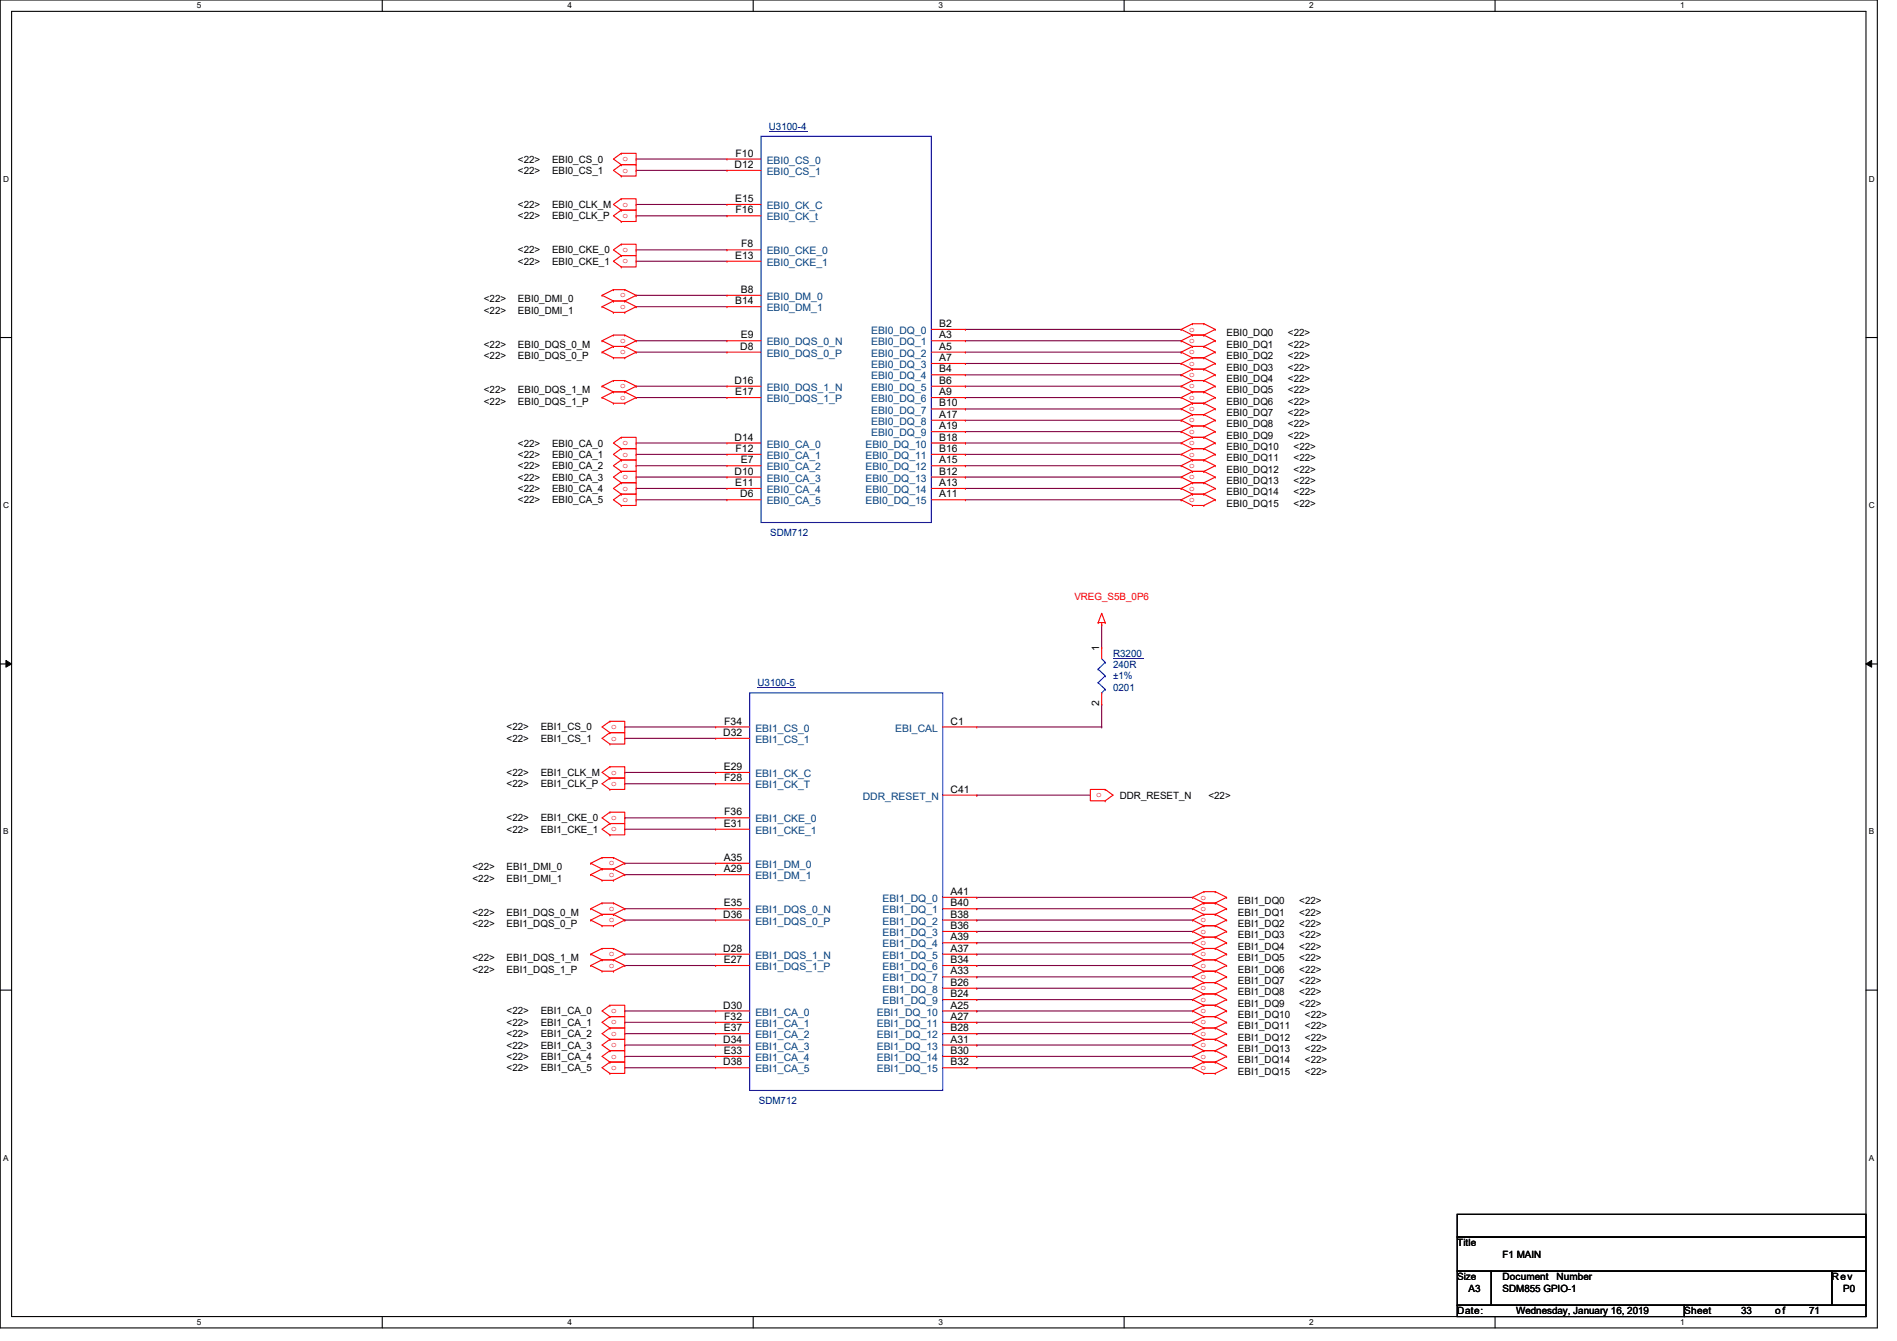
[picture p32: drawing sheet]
<svg xmlns="http://www.w3.org/2000/svg" width="297mm" height="210mm" viewBox="0 0 297 210" stroke-linecap="round" stroke-linejoin="round" font-family="sans-serif">
<defs><g id="words">
<g font-size="1.6" fill="#000080">
<text x="120.4" y="20.3">U3100-4</text>
<text x="120.6" y="83.9">SDM712</text>
<text x="118.6" y="107.4">U3100-5</text>
<text x="174.3" y="102.8">R3200</text>
<text x="174.3" y="104.6">240R</text>
<text x="174.3" y="106.3">±1%</text>
<text x="174.3" y="108.1">0201</text>
<text x="118.8" y="172.8">SDM712</text>
</g>
<g font-size="1.6">
<text x="81.1" y="25.4">&lt;22&gt;</text>
<text x="81.1" y="27.2">&lt;22&gt;</text>
<text x="86.4" y="25.4">EBI0_CS_0</text>
<text x="86.4" y="27.2">EBI0_CS_1</text>
<text x="115" y="26.3">D12</text>
<text x="115.2" y="24.5">F10</text>
<text x="81.1" y="32.6">&lt;22&gt;</text>
<text x="81.1" y="34.3">&lt;22&gt;</text>
<text x="86.4" y="32.6">EBI0_CLK_M</text>
<text x="86.4" y="34.3">EBI0_CLK_P</text>
<text x="115.1" y="31.6">E15</text>
<text x="115.2" y="33.4">F16</text>
<text x="81.1" y="39.7">&lt;22&gt;</text>
<text x="81.1" y="41.4">&lt;22&gt;</text>
<text x="86.4" y="39.7">EBI0_CKE_0</text>
<text x="86.4" y="41.4">EBI0_CKE_1</text>
<text x="115.1" y="40.5">E13</text>
<text x="116.1" y="38.7">F8</text>
<text x="75.8" y="47.3">&lt;22&gt;</text>
<text x="81.1" y="47.3">EBI0_DMI_0</text>
<text x="115.1" y="47.6">B14</text>
<text x="116" y="45.8">B8</text>
<text x="75.8" y="49.1">&lt;22&gt;</text>
<text x="81.1" y="49.1">EBI0_DMI_1</text>
<text x="116" y="53">E9</text>
<text x="147.1" y="51.2">B2</text>
<text x="147.1" y="53">A3</text>
<text x="192.1" y="52.7">EBI0_DQ0</text>
<text x="201.7" y="52.7">&lt;22&gt;</text>
<text x="75.8" y="54.4">&lt;22&gt;</text>
<text x="75.8" y="56.2">&lt;22&gt;</text>
<text x="81.1" y="54.4">EBI0_DQS_0_M</text>
<text x="81.1" y="56.2">EBI0_DQS_0_P</text>
<text x="115.9" y="54.7">D8</text>
<text x="147.1" y="54.7">A5</text>
<text x="147.1" y="56.5">A7</text>
<text x="147.1" y="58.3">B4</text>
<text x="192.1" y="54.4">EBI0_DQ1</text>
<text x="192.1" y="56.2">EBI0_DQ2</text>
<text x="192.1" y="58">EBI0_DQ3</text>
<text x="192.1" y="59.8">EBI0_DQ4</text>
<text x="201.7" y="54.4">&lt;22&gt;</text>
<text x="201.7" y="56.2">&lt;22&gt;</text>
<text x="201.7" y="58">&lt;22&gt;</text>
<text x="201.7" y="59.8">&lt;22&gt;</text>
<text x="75.8" y="61.6">&lt;22&gt;</text>
<text x="75.8" y="63.3">&lt;22&gt;</text>
<text x="81.1" y="61.6">EBI0_DQS_1_M</text>
<text x="81.1" y="63.3">EBI0_DQS_1_P</text>
<text x="115" y="60.1">D16</text>
<text x="115.1" y="61.8">E17</text>
<text x="147.1" y="60.1">B6</text>
<text x="147.1" y="61.8">A9</text>
<text x="147.1" y="63.6">B10</text>
<text x="147.1" y="65.4">A17</text>
<text x="192.1" y="61.6">EBI0_DQ5</text>
<text x="192.1" y="63.3">EBI0_DQ6</text>
<text x="192.1" y="65.1">EBI0_DQ7</text>
<text x="201.7" y="61.6">&lt;22&gt;</text>
<text x="201.7" y="63.3">&lt;22&gt;</text>
<text x="201.7" y="65.1">&lt;22&gt;</text>
<text x="81.1" y="69.9">&lt;22&gt;</text>
<text x="81.1" y="71.7">&lt;22&gt;</text>
<text x="86.4" y="69.9">EBI0_CA_0</text>
<text x="86.4" y="71.7">EBI0_CA_1</text>
<text x="115" y="69">D14</text>
<text x="115.2" y="70.7">F12</text>
<text x="147.1" y="67.2">A19</text>
<text x="147.1" y="69">B18</text>
<text x="147.1" y="70.7">B16</text>
<text x="192.1" y="66.9">EBI0_DQ8</text>
<text x="192.1" y="68.7">EBI0_DQ9</text>
<text x="192.1" y="70.4">EBI0_DQ10</text>
<text x="201.7" y="66.9">&lt;22&gt;</text>
<text x="201.7" y="68.7">&lt;22&gt;</text>
<text x="202.6" y="70.4">&lt;22&gt;</text>
<text x="81.1" y="73.4">&lt;22&gt;</text>
<text x="81.1" y="75.2">&lt;22&gt;</text>
<text x="81.1" y="77">&lt;22&gt;</text>
<text x="86.4" y="73.4">EBI0_CA_2</text>
<text x="86.4" y="75.2">EBI0_CA_3</text>
<text x="86.4" y="77">EBI0_CA_4</text>
<text x="115" y="74.3">D10</text>
<text x="115.1" y="76.1">E11</text>
<text x="115.9" y="77.9">D6</text>
<text x="116" y="72.5">E7</text>
<text x="147.1" y="72.5">A15</text>
<text x="147.1" y="74.3">B12</text>
<text x="147.1" y="76.1">A13</text>
<text x="147.1" y="77.9">A11</text>
<text x="192.1" y="72.2">EBI0_DQ11</text>
<text x="192.1" y="74">EBI0_DQ12</text>
<text x="192.1" y="75.8">EBI0_DQ13</text>
<text x="192.1" y="77.6">EBI0_DQ14</text>
<text x="202.6" y="72.2">&lt;22&gt;</text>
<text x="202.6" y="74">&lt;22&gt;</text>
<text x="202.6" y="75.8">&lt;22&gt;</text>
<text x="202.6" y="77.6">&lt;22&gt;</text>
<text x="81.1" y="78.8">&lt;22&gt;</text>
<text x="86.4" y="78.8">EBI0_CA_5</text>
<text x="192.1" y="79.3">EBI0_DQ15</text>
<text x="202.6" y="79.3">&lt;22&gt;</text>
<text x="172.1" y="101.9" transform="rotate(-90 172.1 101.9)">1</text>
<text x="113.4" y="113.4">F34</text>
<text x="148.8" y="113.4">C1</text>
<text x="172.1" y="110.6" transform="rotate(-90 172.1 110.6)">2</text>
<text x="79.3" y="114.3">&lt;22&gt;</text>
<text x="79.3" y="116.1">&lt;22&gt;</text>
<text x="84.7" y="114.3">EBI1_CS_0</text>
<text x="84.7" y="116.1">EBI1_CS_1</text>
<text x="113.2" y="115.2">D32</text>
<text x="79.3" y="121.5">&lt;22&gt;</text>
<text x="79.3" y="123.2">&lt;22&gt;</text>
<text x="84.7" y="121.5">EBI1_CLK_M</text>
<text x="84.7" y="123.2">EBI1_CLK_P</text>
<text x="113.3" y="120.5">E29</text>
<text x="113.4" y="122.3">F28</text>
<text x="148.8" y="124.1">C41</text>
<text x="175.3" y="125">DDR_RESET_N</text>
<text x="189.2" y="125">&lt;22&gt;</text>
<text x="79.3" y="128.6">&lt;22&gt;</text>
<text x="79.3" y="130.3">&lt;22&gt;</text>
<text x="84.7" y="128.6">EBI1_CKE_0</text>
<text x="84.7" y="130.3">EBI1_CKE_1</text>
<text x="113.3" y="129.4">E31</text>
<text x="113.4" y="127.6">F36</text>
<text x="74" y="136.2">&lt;22&gt;</text>
<text x="79.3" y="136.2">EBI1_DMI_0</text>
<text x="113.3" y="134.7">A35</text>
<text x="113.3" y="136.5">A29</text>
<text x="74" y="138">&lt;22&gt;</text>
<text x="74" y="143.3">&lt;22&gt;</text>
<text x="79.3" y="138">EBI1_DMI_1</text>
<text x="79.3" y="143.3">EBI1_DQS_0_M</text>
<text x="113.2" y="143.6">D36</text>
<text x="113.3" y="141.9">E35</text>
<text x="148.8" y="140.1">A41</text>
<text x="148.8" y="141.9">B40</text>
<text x="148.8" y="143.6">B38</text>
<text x="193.8" y="141.6">EBI1_DQ0</text>
<text x="193.8" y="143.3">EBI1_DQ1</text>
<text x="203.5" y="141.6">&lt;22&gt;</text>
<text x="203.5" y="143.3">&lt;22&gt;</text>
<text x="74" y="145.1">&lt;22&gt;</text>
<text x="79.3" y="145.1">EBI1_DQS_0_P</text>
<text x="113.2" y="149">D28</text>
<text x="148.8" y="145.4">B36</text>
<text x="148.8" y="147.2">A39</text>
<text x="148.8" y="149">A37</text>
<text x="193.8" y="145.1">EBI1_DQ2</text>
<text x="193.8" y="146.9">EBI1_DQ3</text>
<text x="193.8" y="148.7">EBI1_DQ4</text>
<text x="203.5" y="145.1">&lt;22&gt;</text>
<text x="203.5" y="146.9">&lt;22&gt;</text>
<text x="203.5" y="148.7">&lt;22&gt;</text>
<text x="74" y="150.5">&lt;22&gt;</text>
<text x="74" y="152.2">&lt;22&gt;</text>
<text x="79.3" y="150.5">EBI1_DQS_1_M</text>
<text x="79.3" y="152.2">EBI1_DQS_1_P</text>
<text x="113.3" y="150.7">E27</text>
<text x="148.8" y="150.7">B34</text>
<text x="148.8" y="152.5">A33</text>
<text x="148.8" y="154.3">B26</text>
<text x="193.8" y="155.8">EBI1_DQ8</text>
<text x="193.8" y="150.5">EBI1_DQ5</text>
<text x="193.8" y="152.2">EBI1_DQ6</text>
<text x="193.8" y="154">EBI1_DQ7</text>
<text x="203.5" y="155.8">&lt;22&gt;</text>
<text x="203.5" y="150.5">&lt;22&gt;</text>
<text x="203.5" y="152.2">&lt;22&gt;</text>
<text x="203.5" y="154">&lt;22&gt;</text>
<text x="79.3" y="158.8">&lt;22&gt;</text>
<text x="79.3" y="160.6">&lt;22&gt;</text>
<text x="84.7" y="158.8">EBI1_CA_0</text>
<text x="84.7" y="160.6">EBI1_CA_1</text>
<text x="113.2" y="157.9">D30</text>
<text x="113.3" y="161.4">E37</text>
<text x="113.4" y="159.6">F32</text>
<text x="148.8" y="156.1">B24</text>
<text x="148.8" y="157.9">A25</text>
<text x="148.8" y="159.6">A27</text>
<text x="148.8" y="161.4">B28</text>
<text x="193.8" y="157.6">EBI1_DQ9</text>
<text x="193.8" y="159.3">EBI1_DQ10</text>
<text x="193.8" y="161.1">EBI1_DQ11</text>
<text x="203.5" y="157.6">&lt;22&gt;</text>
<text x="204.3" y="159.3">&lt;22&gt;</text>
<text x="204.3" y="161.1">&lt;22&gt;</text>
<text x="79.3" y="162.3">&lt;22&gt;</text>
<text x="79.3" y="164.1">&lt;22&gt;</text>
<text x="79.3" y="165.9">&lt;22&gt;</text>
<text x="79.3" y="167.7">&lt;22&gt;</text>
<text x="84.7" y="162.3">EBI1_CA_2</text>
<text x="84.7" y="164.1">EBI1_CA_3</text>
<text x="84.7" y="165.9">EBI1_CA_4</text>
<text x="84.7" y="167.7">EBI1_CA_5</text>
<text x="113.2" y="163.2">D34</text>
<text x="113.2" y="166.8">D38</text>
<text x="113.3" y="165">E33</text>
<text x="148.8" y="163.2">A31</text>
<text x="148.8" y="165">B30</text>
<text x="148.8" y="166.8">B32</text>
<text x="193.8" y="162.9">EBI1_DQ12</text>
<text x="193.8" y="164.7">EBI1_DQ13</text>
<text x="193.8" y="166.5">EBI1_DQ14</text>
<text x="204.3" y="162.9">&lt;22&gt;</text>
<text x="204.3" y="164.7">&lt;22&gt;</text>
<text x="204.3" y="166.5">&lt;22&gt;</text>
<text x="193.8" y="168.2">EBI1_DQ15</text>
<text x="204.3" y="168.2">&lt;22&gt;</text>
<text x="228.2" y="195.1">Title</text>
<text x="235.3" y="196.8">F1 MAIN</text>
<text x="228.2" y="200.4">Size</text>
<text x="230" y="202.2">A3</text>
<text x="235.3" y="202.2">SDM855 GPIO-1</text>
<text x="235.3" y="200.4">Document</text>
<text x="243.7" y="200.4">Number</text>
<text x="286.8" y="200.4">Rev</text>
<text x="288.6" y="202.2">P0</text>
<text x="228.2" y="205.7">Date:</text>
<text x="237.4" y="205.7">Wednesday, January 16, 2019</text>
<text x="263.7" y="205.7">Sheet</text>
<text x="272.6" y="205.7">33</text>
<text x="278" y="205.7">o f</text>
<text x="283.3" y="205.7">71</text>
</g>
<g font-size="1.6" fill="#004080">
<text x="120.1" y="25.6">EBI0_CS_0</text>
<text x="120.1" y="27.4">EBI0_CS_1</text>
<text x="120.1" y="32.7">EBI0_CK_C</text>
<text x="120.1" y="34.5">EBI0_CK_t</text>
<text x="120.1" y="39.8">EBI0_CKE_0</text>
<text x="120.1" y="41.6">EBI0_CKE_1</text>
<text x="120.1" y="46.9">EBI0_DM_0</text>
<text x="120.1" y="48.7">EBI0_DM_1</text>
<text x="136.4" y="52.3">EBI0_DQ_0</text>
<text x="120.1" y="54.1">EBI0_DQS_0_N</text>
<text x="120.1" y="55.8">EBI0_DQS_0_P</text>
<text x="136.4" y="54.1">EBI0_DQ_1</text>
<text x="136.4" y="55.8">EBI0_DQ_2</text>
<text x="136.4" y="57.6">EBI0_DQ_3</text>
<text x="136.4" y="59.4">EBI0_DQ_4</text>
<text x="120.1" y="61.2">EBI0_DQS_1_N</text>
<text x="120.1" y="62.9">EBI0_DQS_1_P</text>
<text x="136.4" y="61.2">EBI0_DQ_5</text>
<text x="136.4" y="62.9">EBI0_DQ_6</text>
<text x="136.4" y="64.7">EBI0_DQ_7</text>
<text x="120.1" y="70.1">EBI0_CA_0</text>
<text x="120.1" y="71.8">EBI0_CA_1</text>
<text x="135.5" y="70.1">EBI0_DQ_10</text>
<text x="135.5" y="71.8">EBI0_DQ_11</text>
<text x="136.4" y="66.5">EBI0_DQ_8</text>
<text x="136.4" y="68.3">EBI0_DQ_9</text>
<text x="120.1" y="73.6">EBI0_CA_2</text>
<text x="120.1" y="75.4">EBI0_CA_3</text>
<text x="120.1" y="77.2">EBI0_CA_4</text>
<text x="135.5" y="73.6">EBI0_DQ_12</text>
<text x="135.5" y="75.4">EBI0_DQ_13</text>
<text x="135.5" y="77.2">EBI0_DQ_14</text>
<text x="120.1" y="79">EBI0_CA_5</text>
<text x="135.5" y="79">EBI0_DQ_15</text>
<text x="118.3" y="114.5">EBI1_CS_0</text>
<text x="118.3" y="116.3">EBI1_CS_1</text>
<text x="140.2" y="114.5">EBI_CAL</text>
<text x="118.3" y="121.6">EBI1_CK_C</text>
<text x="118.3" y="123.4">EBI1_CK_T</text>
<text x="135.1" y="125.2">DDR_RESET_N</text>
<text x="118.3" y="128.7">EBI1_CKE_0</text>
<text x="118.3" y="130.5">EBI1_CKE_1</text>
<text x="118.3" y="135.8">EBI1_DM_0</text>
<text x="118.3" y="137.6">EBI1_DM_1</text>
<text x="118.3" y="143">EBI1_DQS_0_N</text>
<text x="138.2" y="141.2">EBI1_DQ_0</text>
<text x="138.2" y="143">EBI1_DQ_1</text>
<text x="118.3" y="144.7">EBI1_DQS_0_P</text>
<text x="138.2" y="144.7">EBI1_DQ_2</text>
<text x="138.2" y="146.5">EBI1_DQ_3</text>
<text x="138.2" y="148.3">EBI1_DQ_4</text>
<text x="118.3" y="150.1">EBI1_DQS_1_N</text>
<text x="118.3" y="151.8">EBI1_DQS_1_P</text>
<text x="138.2" y="150.1">EBI1_DQ_5</text>
<text x="138.2" y="151.8">EBI1_DQ_6</text>
<text x="138.2" y="153.6">EBI1_DQ_7</text>
<text x="138.2" y="155.4">EBI1_DQ_8</text>
<text x="118.3" y="159">EBI1_CA_0</text>
<text x="118.3" y="160.7">EBI1_CA_1</text>
<text x="137.3" y="159">EBI1_DQ_10</text>
<text x="137.3" y="160.7">EBI1_DQ_11</text>
<text x="138.2" y="157.2">EBI1_DQ_9</text>
<text x="118.3" y="162.5">EBI1_CA_2</text>
<text x="118.3" y="164.3">EBI1_CA_3</text>
<text x="118.3" y="166.1">EBI1_CA_4</text>
<text x="118.3" y="167.9">EBI1_CA_5</text>
<text x="137.3" y="162.5">EBI1_DQ_12</text>
<text x="137.3" y="164.3">EBI1_DQ_13</text>
<text x="137.3" y="166.1">EBI1_DQ_14</text>
<text x="137.3" y="167.9">EBI1_DQ_15</text>
</g>
<text font-size="1.6" fill="#f00" x="168.2" y="93.9">VREG_S5B_0P6</text>
<g font-size="1.5" fill="#f00">
<text x="97.5" y="25.2">o</text>
<text x="97.5" y="27">o</text>
<text x="97.5" y="32.3">o</text>
<text x="97.5" y="34.1">o</text>
<text x="97.5" y="39.5">o</text>
<text x="97.5" y="41.2">o</text>
<text x="97.1" y="46.6">o</text>
<text x="97.1" y="48.3">o</text>
<text x="97.1" y="53.7">o</text>
<text x="186.2" y="51.9">o</text>
<text x="186.2" y="53.7">o</text>
<text x="97.1" y="55.5">o</text>
<text x="186.2" y="55.5">o</text>
<text x="186.2" y="57.2">o</text>
<text x="186.2" y="59">o</text>
<text x="97.1" y="60.8">o</text>
<text x="97.1" y="62.6">o</text>
<text x="186.2" y="60.8">o</text>
<text x="186.2" y="62.6">o</text>
<text x="186.2" y="64.3">o</text>
<text x="97.5" y="69.7">o</text>
<text x="97.5" y="71.5">o</text>
<text x="186.2" y="66.1">o</text>
<text x="186.2" y="67.9">o</text>
<text x="186.2" y="69.7">o</text>
<text x="186.2" y="71.5">o</text>
<text x="97.5" y="73.2">o</text>
<text x="97.5" y="75">o</text>
<text x="97.5" y="76.8">o</text>
<text x="186.2" y="73.2">o</text>
<text x="186.2" y="75">o</text>
<text x="186.2" y="76.8">o</text>
<text x="97.5" y="78.6">o</text>
<text x="186.2" y="78.6">o</text>
<text x="95.7" y="114.1">o</text>
<text x="95.7" y="115.9">o</text>
<text x="95.7" y="121.2">o</text>
<text x="95.7" y="123">o</text>
<text x="171.6" y="124.8">o</text>
<text x="95.7" y="128.4">o</text>
<text x="95.7" y="130.1">o</text>
<text x="95.3" y="135.5">o</text>
<text x="95.3" y="137.2">o</text>
<text x="95.3" y="142.6">o</text>
<text x="188" y="140.8">o</text>
<text x="188" y="142.6">o</text>
<text x="95.3" y="144.4">o</text>
<text x="95.3" y="149.7">o</text>
<text x="188" y="144.4">o</text>
<text x="188" y="146.1">o</text>
<text x="188" y="147.9">o</text>
<text x="188" y="149.7">o</text>
<text x="95.3" y="151.5">o</text>
<text x="188" y="155">o</text>
<text x="188" y="151.5">o</text>
<text x="188" y="153.2">o</text>
<text x="95.7" y="158.6">o</text>
<text x="95.7" y="160.4">o</text>
<text x="188" y="156.8">o</text>
<text x="188" y="158.6">o</text>
<text x="188" y="160.4">o</text>
<text x="95.7" y="162.1">o</text>
<text x="95.7" y="163.9">o</text>
<text x="95.7" y="165.7">o</text>
<text x="95.7" y="167.5">o</text>
<text x="188" y="162.1">o</text>
<text x="188" y="163.9">o</text>
<text x="188" y="165.7">o</text>
<text x="188" y="167.5">o</text>
</g>
<g font-size="1.3">
<text x="30.8" y="1.3">5</text>
<text x="88.9" y="1.3">4</text>
<text x="146.9" y="1.3">3</text>
<text x="205" y="1.3">2</text>
<text x="263.1" y="1.3">1</text>
<text x=".5" y="28.4">D</text>
<text x="292.6" y="28.4">D</text>
<text x=".5" y="79.5">C</text>
<text x="292.6" y="79.5">C</text>
<text x=".5" y="130.6">B</text>
<text x="292.6" y="130.6">B</text>
<text x=".5" y="181.7">A</text>
<text x="292.6" y="181.7">A</text>
<text x="30.8" y="207.4">5</text>
<text x="88.9" y="207.4">4</text>
<text x="146.9" y="207.4">3</text>
<text x="205" y="207.4">2</text>
<text x="263.1" y="207.4">1</text>
</g>
</g></defs>
<path d="M0 0h294v207.9h-294zM1.8 1.8h290.4v204.3h-290.4z" fill="none" stroke="#000" stroke-width=".17"/>
<g fill="#fff">
<path d="M30.8 .2h.7v1.4h-.7z"/>
<path d="M30.8 206.2h.7v1.4h-.7z"/>
</g>
<path d="M59.9 0v1.8M59.9 206.1v1.8" fill="none" stroke="#000" stroke-width=".17"/>
<g fill="#fff">
<path d="M88.9 .2h.6v1.4h-.6z"/>
<path d="M88.9 206.2h.6v1.4h-.6z"/>
</g>
<path d="M117.9 0v1.8M117.9 206.1v1.8" fill="none" stroke="#000" stroke-width=".17"/>
<g fill="#fff">
<path d="M146.9 .2h.7v1.4h-.7z"/>
<path d="M146.9 206.2h.7v1.4h-.7z"/>
</g>
<path d="M176 0v1.8M176 206.1v1.8" fill="none" stroke="#000" stroke-width=".17"/>
<g fill="#fff">
<path d="M205 .2h.7v1.4h-.7z"/>
<path d="M205 206.2h.7v1.4h-.7z"/>
</g>
<path d="M234.1 0v1.8M234.1 206.1v1.8" fill="none" stroke="#000" stroke-width=".17"/>
<g fill="#fff">
<path d="M263.1 .2h.7v1.4h-.7z"/>
<path d="M263.1 206.2h.7v1.4h-.7z"/>
<path d="M.5 27.3h.9v1.4h-.9z"/>
<path d="M292.6 27.3h.9v1.4h-.9z"/>
<path d="M.5 78.4h.9v1.4h-.9z"/>
<path d="M292.6 78.4h.9v1.4h-.9z"/>
</g>
<path d="M0 52.8h1.8M292.2 52.8h1.8" fill="none" stroke="#000" stroke-width=".17"/>
<g fill="#fff">
<path d="M.5 129.5h.8v1.4h-.8z"/>
<path d="M292.6 129.5h.9v1.4h-.9z"/>
</g>
<path d="M0 103.9h1.8M292.2 103.9h1.8" fill="none" stroke="#000" stroke-width=".17"/>
<path d="M.9 103.4l.9 .5-.9 .5zM292.2 103.9l.9-.5v1z" fill="#000"/>
<path d="M.9 103.4l.9 .5-.9 .5zM292.2 103.9l.9-.5v1z" fill="none" stroke="#000" stroke-width=".16"/>
<g fill="#fff">
<path d="M.5 180.5h.8v1.4h-.8z"/>
<path d="M292.6 180.5h.9v1.4h-.9z"/>
</g>
<path d="M0 155h1.8M292.2 155h1.8M228.2 190.1h64v3.5h-64zM228.2 193.6h64v5.4h-64zM228.2 199h5.3v5.3h-5.3zM233.5 199h53.3v5.3h-53.3zM286.8 199h5.4v5.3h-5.4zM228.2 204.3h35.5v1.8h-35.5zM263.7 204.3h28.5v1.8h-28.5z" fill="none" stroke="#000" stroke-width=".17"/>
<g fill="none" stroke="#800040" stroke-width=".17">
<path d="M99.6 24.9h.1M99.6 26.7h.1M99.6 32h.1M99.6 33.8h.1M99.6 39.1h.1M99.6 24.9h14.2M99.6 26.7h14.2M99.6 32h14.2M99.6 33.8h14.2M99.6 39.1h14.2M99.6 40.9h.1M99.6 46.2h.1"/>
<path d="M99.6 48h.1M99.6 53.3h.1M99.6 55.1h.1M99.6 53.3h14.2M99.6 55.1h14.2M99.6 40.9h14.2M99.6 46.2h14.2M99.6 48h14.2M151.2 51.6h33.8M151.2 53.3h33.8M151.2 55.1h33.8M151.2 56.9h33.8"/>
<path d="M151.2 58.7h33.8M185 51.6h.1M185 53.3h.1M185 55.1h.1M185 56.9h.1M185 58.7h.1M99.6 60.5h.1M99.6 62.2h.1M99.6 69.3h.1M99.6 71.1h.1M99.6 72.9h.1M99.6 74.7h.1"/>
<path d="M99.6 76.5h.1M99.6 78.2h.1M99.6 69.3h14.2M99.6 71.1h14.2M99.6 72.9h14.2M99.6 74.7h14.2M99.6 76.5h14.2M99.6 78.2h14.2M99.6 60.5h14.2M99.6 62.2h14.2M151.2 69.3h.1M151.2 71.1h.1"/>
<path d="M151.2 72.9h.1M151.2 74.7h.1M151.2 60.5h.1M151.2 62.2h.1M151.2 64h.1M151.2 65.8h33.8M151.2 67.6h33.8M151.2 69.3h33.8M151.2 71.1h33.8M151.2 72.9h33.8M151.2 74.7h33.8M151.2 76.5h33.8"/>
<path d="M151.2 78.2h33.8M151.2 60.5h33.8M151.2 62.2h33.8M151.2 64h33.8M185 65.8h.1M185 67.6h.1M185 76.5h.1M185 78.2h.1M172.5 97.8h.1M172.5 97.8v3.5M97.8 113.8h.1M97.8 115.6h.1"/>
<path d="M97.8 113.8h14.3M97.8 115.6h14.3M152.9 113.8h19.6M172.5 113.8h.1M172.5 110.2h.1M172.5 110.2v3.6M97.8 120.9h.1M97.8 122.7h.1M97.8 128h.1M97.8 129.8h.1M97.8 135.1h.1M97.8 136.9h.1"/>
<path d="M97.8 120.9h14.3M97.8 122.7h14.3M97.8 128h14.3M97.8 129.8h14.3M97.8 135.1h14.3M97.8 136.9h14.3M152.9 124.5h.1M152.9 124.5h17.8M97.8 142.2h.1M97.8 144h.1M97.8 149.4h.1M97.8 151.1h.1"/>
<path d="M97.8 158.2h.1M97.8 158.2h14.3M97.8 142.2h14.3M97.8 144h14.3M97.8 149.4h14.3M97.8 151.1h14.3M152.9 154.7h.1M152.9 156.5h.1M152.9 158.2h.1M152.9 140.5h.1M152.9 142.2h.1M152.9 144h.1"/>
<path d="M152.9 145.8h.1M152.9 147.6h.1M152.9 149.4h.1M152.9 151.1h.1M152.9 152.9h.1M152.9 154.7h33.8M152.9 156.5h33.8M152.9 158.2h33.8M152.9 140.5h33.8M152.9 142.2h33.8M152.9 144h33.8M152.9 145.8h33.8"/>
<path d="M152.9 147.6h33.8M152.9 149.4h33.8M152.9 151.1h33.8M152.9 152.9h33.8M97.8 160h.1M97.8 161.8h.1M97.8 163.6h.1M97.8 165.4h.1M97.8 167.1h.1M97.8 160h14.3M97.8 161.8h14.3M97.8 163.6h14.3"/>
<path d="M97.8 165.4h14.3M97.8 167.1h14.3M152.9 160h.1M152.9 161.8h.1M152.9 163.6h.1M152.9 165.4h.1M152.9 167.1h.1M152.9 160h33.8M152.9 161.8h33.8M152.9 163.6h33.8M152.9 165.4h33.8M152.9 167.1h33.8"/>
</g>
<g fill="none" stroke="#f00" stroke-width=".17">
<path d="M97.3 24h.1M97.3 25.8h.1M97.3 24h2.3v1.8h-2.3M97.3 27.6h.1M97.3 25.8h2.3v1.8h-2.3M97.3 31.1h.1M97.3 32.9h.1M97.3 31.1h2.3v1.8h-2.3M97.3 34.7h.1M97.3 32.9h2.3v1.8h-2.3M97.3 38.2h.1M97.3 38.2h2.3v1.8h-2.3"/>
<path d="M97.3 24l-1.2 .9 1.2 .9M97.3 25.8l-1.2 .9 1.2 .9M97.3 31.1l-1.2 .9 1.2 .9M97.3 32.9l-1.2 .9 1.2 .9M97.3 38.2l-1.2 .9 1.2 .9M113.8 24.9h.1M113.8 26.7h.1M113.8 32h.1M113.8 33.8h.1M113.8 39.1h.1M113.8 24.9h5.4M113.8 26.7h5.4"/>
<path d="M113.8 32h5.4M113.8 33.8h5.4M113.8 39.1h5.4M94.3 46.2h.1M94.3 48h.1M94.3 53.3h.1M94.3 55.1h.1M94.3 46.2l1.8 .9M94.3 48l1.8 .9M94.3 53.3l1.8 .9M94.3 55.1l1.8 .9M96.1 45.3h.1"/>
<path d="M96.1 47.1h.1M96.1 48.9h.1M96.1 52.5h.1M96.1 54.2h.1M96.1 56h.1M96.1 59.6h.1M96.1 52.5h1.7M96.1 54.2h1.7M96.1 56h1.7M96.1 59.6h1.7M96.1 45.3h1.7M96.1 45.3l-1.8 .9"/>
<path d="M96.1 47.1h1.7M96.1 47.1l-1.8 .9M96.1 48.9h1.7M96.1 52.5l-1.8 .8M96.1 54.2l-1.8 .9M96.1 59.6l-1.8 .9M97.3 40h.1M97.3 41.8h.1M97.3 40h2.3v1.8h-2.3M97.3 40l-1.2 .9 1.2 .9M97.8 45.3h.1M97.8 47.1h.1"/>
<path d="M97.8 48.9h.1M97.8 52.5h.1M97.8 54.2h.1M97.8 56h.1M97.8 59.6h.1M97.8 45.3l1.8 .9M97.8 47.1l1.8 .9M97.8 52.5l1.8 .8M97.8 54.2l1.8 .9M97.8 59.6l1.8 .9M99.6 46.2h.1M99.6 48h.1"/>
<path d="M99.6 53.3h.1M99.6 55.1h.1M99.6 46.2l-1.8 .9M99.6 48l-1.8 .9M99.6 53.3l-1.8 .9M99.6 55.1l-1.8 .9M113.8 40.9h.1M113.8 46.2h.1M113.8 48h.1M113.8 53.3h.1M113.8 55.1h.1M113.8 40.9h5.4"/>
<path d="M113.8 46.2h5.4M113.8 48h5.4M113.8 53.3h5.4M113.8 55.1h5.4M145.8 53.3h5.4M145.8 55.1h5.4M145.8 51.6h5.4M145.8 56.9h5.4M145.8 58.7h5.4M151.2 51.6h.1M151.2 53.3h.1M151.2 55.1h.1"/>
<path d="M151.2 56.9h.1M151.2 58.7h.1M185 51.6h.1M185 53.3h.1M185 55.1h.1M185 56.9h.1M185 58.7h.1M185 51.6l1.7 .9M185 53.3l1.7 .9M185 55.1l1.7 .9M185 56.9l1.7 .9M185 58.7l1.7 .9"/>
<path d="M186.7 50.7h.1M186.7 52.5h.1M186.7 54.2h.1M186.7 56h.1M186.7 57.8h.1M186.7 59.6h.1M186.7 50.7l-1.7 .9M186.7 50.7h1.8M186.7 52.5h1.8M186.7 52.5l-1.7 .8M186.7 54.2h1.8M186.7 54.2l-1.7 .9"/>
<path d="M186.7 56h1.8M186.7 56l-1.7 .9M186.7 57.8h1.8M186.7 57.8l-1.7 .9M186.7 59.6h1.8M186.7 59.6l-1.7 .9M188.5 50.7h.1M188.5 52.5h.1M188.5 54.2h.1M188.5 56h.1M188.5 57.8h.1M188.5 59.6h.1"/>
<path d="M188.5 50.7l1.8 .9M188.5 52.5l1.8 .8M188.5 54.2l1.8 .9M188.5 56l1.8 .9M188.5 57.8l1.8 .9M188.5 59.6l1.8 .9M190.3 51.6h.1M190.3 53.3h.1M190.3 55.1h.1M190.3 56.9h.1M190.3 58.7h.1M190.3 51.6l-1.8 .9"/>
<path d="M190.3 53.3l-1.8 .9M190.3 55.1l-1.8 .9M190.3 56.9l-1.8 .9M190.3 58.7l-1.8 .9M94.3 60.5h.1M94.3 62.2h.1M94.3 60.5l1.8 .8M94.3 62.2l1.8 .9M96.1 61.3h.1M96.1 63.1h.1M96.1 61.3h1.7M96.1 63.1h1.7"/>
<path d="M96.1 61.3l-1.8 .9M97.3 68.5h.1M97.3 70.2h.1M97.3 68.5h2.3v1.7h-2.3M97.3 72h.1M97.3 70.2h2.3v1.8h-2.3M97.3 73.8h.1M97.3 72h2.3v1.8h-2.3M97.3 75.6h.1M97.3 73.8h2.3v1.8h-2.3M97.3 77.3h.1M97.3 75.6h2.3v1.7h-2.3"/>
<path d="M97.3 79.1h.1M97.3 77.3h2.3v1.8h-2.3M97.3 68.5l-1.2 .8 1.2 .9M97.3 70.2l-1.2 .9 1.2 .9M97.3 72l-1.2 .9 1.2 .9M97.3 73.8l-1.2 .9 1.2 .9M97.3 75.6l-1.2 .9 1.2 .8M97.3 77.3l-1.2 .9 1.2 .9M97.8 61.3h.1M97.8 63.1h.1M97.8 61.3l1.8 .9M99.6 60.5h.1"/>
<path d="M99.6 62.2h.1M99.6 60.5l-1.8 .8M99.6 62.2l-1.8 .9M113.8 60.5h.1M113.8 62.2h.1M113.8 69.3h.1M113.8 71.1h.1M113.8 72.9h.1M113.8 74.7h.1M113.8 76.5h.1M113.8 78.2h.1M113.8 60.5h5.4"/>
<path d="M113.8 62.2h5.4M113.8 69.3h5.4M113.8 71.1h5.4M113.8 72.9h5.4M113.8 74.7h5.4M113.8 76.5h5.4M113.8 78.2h5.4M145.8 60.5h5.4M145.8 62.2h5.4M145.8 69.3h5.4M145.8 71.1h5.4M145.8 72.9h5.4"/>
<path d="M145.8 74.7h5.4M145.8 76.5h5.4M145.8 78.2h5.4M145.8 64h5.4M145.8 65.8h5.4M145.8 67.6h5.4M151.2 60.5h.1M151.2 62.2h.1M151.2 64h.1M151.2 65.8h.1M151.2 67.6h.1M151.2 69.3h.1"/>
<path d="M151.2 71.1h.1M151.2 72.9h.1M151.2 74.7h.1M151.2 76.5h.1M151.2 78.2h.1M185 65.8h.1M185 67.6h.1M185 69.3h.1M185 71.1h.1M185 72.9h.1M185 74.7h.1M185 76.5h.1"/>
<path d="M185 78.2h.1M185 60.5h.1M185 62.2h.1M185 64h.1M185 65.8l1.7 .9M185 67.6l1.7 .9M185 69.3l1.7 .9M185 71.1l1.7 .9M185 72.9l1.7 .9M185 74.7l1.7 .9M185 76.5l1.7 .8M185 78.2l1.7 .9"/>
<path d="M185 60.5l1.7 .8M185 62.2l1.7 .9M185 64l1.7 .9M186.7 64.9h.1M186.7 66.7h.1M186.7 68.5h.1M186.7 70.2h.1M186.7 72h.1M186.7 73.8h.1M186.7 75.6h.1M186.7 77.3h.1M186.7 79.1h.1"/>
<path d="M186.7 61.3h.1M186.7 63.1h.1M186.7 64.9l-1.7 .9M186.7 64.9h1.8M186.7 66.7h1.8M186.7 66.7l-1.7 .9M186.7 68.5h1.8M186.7 68.5l-1.7 .8M186.7 70.2h1.8M186.7 70.2l-1.7 .9M186.7 72h1.8M186.7 72l-1.7 .9"/>
<path d="M186.7 73.8h1.8M186.7 73.8l-1.7 .9M186.7 75.6h1.8M186.7 75.6l-1.7 .9M186.7 77.3h1.8M186.7 77.3l-1.7 .9M186.7 79.1h1.8M186.7 61.3h1.8M186.7 61.3l-1.7 .9M186.7 63.1h1.8M186.7 63.1l-1.7 .9M188.5 64.9h.1"/>
<path d="M188.5 66.7h.1M188.5 68.5h.1M188.5 70.2h.1M188.5 72h.1M188.5 73.8h.1M188.5 75.6h.1M188.5 77.3h.1M188.5 79.1h.1M188.5 61.3h.1M188.5 63.1h.1M188.5 64.9l1.8 .9M188.5 66.7l1.8 .9"/>
<path d="M188.5 68.5l1.8 .8M188.5 70.2l1.8 .9M188.5 72l1.8 .9M188.5 73.8l1.8 .9M188.5 75.6l1.8 .9M188.5 77.3l1.8 .9M188.5 61.3l1.8 .9M188.5 63.1l1.8 .9M190.3 65.8h.1M190.3 67.6h.1M190.3 69.3h.1M190.3 71.1h.1"/>
<path d="M190.3 72.9h.1M190.3 74.7h.1M190.3 76.5h.1M190.3 78.2h.1M190.3 60.5h.1M190.3 62.2h.1M190.3 64h.1M190.3 65.8l-1.8 .9M190.3 67.6l-1.8 .9M190.3 69.3l-1.8 .9M190.3 71.1l-1.8 .9M190.3 72.9l-1.8 .9"/>
<path d="M190.3 74.7l-1.8 .9M190.3 76.5l-1.8 .8M190.3 78.2l-1.8 .9M190.3 60.5l-1.8 .8M190.3 62.2l-1.8 .9M190.3 64l-1.8 .9M172 97.5h.1M172 97.5h1.1M172.5 97.8h.1M172.5 96h.1M172.5 97.5v.3M172.5 96l.6 1.5"/>
<path d="M172.5 96l-.5 1.5M173.1 97.5h.1M95.5 112.9h.1M95.5 114.7h.1M95.5 112.9h2.3v1.8h-2.3M95.5 116.5h.1M95.5 114.7h2.3v1.8h-2.3M95.5 112.9l-1.2 .9 1.2 .9M95.5 114.7l-1.2 .9 1.2 .9M112.1 113.8h.1M112.1 115.6h.1M112.1 113.8h5.3"/>
<path d="M112.1 115.6h5.3M147.6 113.8h5.3M152.9 113.8h.1M172.5 101.3h.1M172.5 110.2h.1M172.5 101.3v1.8M172.5 108.5v1.7M92.5 135.1h.1M92.5 136.9h.1M92.5 135.1l1.8 .9M92.5 136.9l1.8 .9M94.3 134.2h.1"/>
<path d="M94.3 136h.1M94.3 137.8h.1M94.3 134.2h1.8M94.3 134.2l-1.8 .9M94.3 136h1.8M94.3 136l-1.8 .9M94.3 137.8h1.8M95.5 120h.1M95.5 121.8h.1M95.5 120h2.3v1.8h-2.3M95.5 123.6h.1M95.5 121.8h2.3v1.8h-2.3"/>
<path d="M95.5 127.1h.1M95.5 128.9h.1M95.5 127.1h2.3v1.8h-2.3M95.5 130.7h.1M95.5 128.9h2.3v1.8h-2.3M95.5 120l-1.2 .9 1.2 .9M95.5 121.8l-1.2 .9 1.2 .9M95.5 127.1l-1.2 .9 1.2 .9M95.5 128.9l-1.2 .9 1.2 .9M96.1 134.2h.1M96.1 136h.1M96.1 137.8h.1"/>
<path d="M96.1 134.2l1.7 .9M96.1 136l1.7 .9M97.8 135.1h.1M97.8 136.9h.1M97.8 135.1l-1.7 .9M97.8 136.9l-1.7 .9M112.1 120.9h.1M112.1 122.7h.1M112.1 128h.1M112.1 129.8h.1M112.1 135.1h.1M112.1 136.9h.1"/>
<path d="M112.1 120.9h5.3M112.1 122.7h5.3M112.1 128h5.3M112.1 129.8h5.3M112.1 135.1h5.3M112.1 136.9h5.3M147.6 124.5h5.3M152.9 124.5h.1M173.1 123.6h.1M173.1 125.3h.1M173.1 123.6h-2.4v1.7h2.4M173.1 123.6l1.2 .9-1.2 .8"/>
<path d="M188.5 139.6h.1M188.5 139.6l-1.8 .9M188.5 139.6h1.8M190.3 139.6h.1M190.3 139.6l1.8 .9M92.5 142.2h.1M92.5 144h.1M92.5 149.4h.1M92.5 151.1h.1M92.5 142.2l1.8 .9M92.5 144l1.8 .9M92.5 149.4l1.8 .8"/>
<path d="M92.5 151.1l1.8 .9M94.3 141.4h.1M94.3 143.1h.1M94.3 144.9h.1M94.3 148.5h.1M94.3 150.2h.1M94.3 152h.1M94.3 141.4h1.8M94.3 143.1h1.8M94.3 144.9h1.8M94.3 148.5h1.8M94.3 150.2h1.8"/>
<path d="M94.3 152h1.8M94.3 141.4l-1.8 .8M94.3 143.1l-1.8 .9M94.3 148.5l-1.8 .9M94.3 150.2l-1.8 .9M95.5 157.4h.1M95.5 159.1h.1M95.5 157.4h2.3v1.7h-2.3M95.5 159.1h2.3v1.8h-2.3M95.5 157.4l-1.2 .8 1.2 .9M95.5 159.1l-1.2 .9 1.2 .9M96.1 141.4h.1"/>
<path d="M96.1 143.1h.1M96.1 144.9h.1M96.1 148.5h.1M96.1 150.2h.1M96.1 152h.1M96.1 141.4l1.7 .8M96.1 143.1l1.7 .9M96.1 148.5l1.7 .9M96.1 150.2l1.7 .9M97.8 142.2h.1M97.8 144h.1M97.8 149.4h.1"/>
<path d="M97.8 151.1h.1M97.8 142.2l-1.7 .9M97.8 144l-1.7 .9M97.8 149.4l-1.7 .8M97.8 151.1l-1.7 .9M112.1 142.2h.1M112.1 144h.1M112.1 149.4h.1M112.1 151.1h.1M112.1 158.2h.1M112.1 142.2h5.3M112.1 144h5.3"/>
<path d="M112.1 149.4h5.3M112.1 151.1h5.3M112.1 158.2h5.3M147.6 142.2h5.3M147.6 144h5.3M147.6 149.4h5.3M147.6 151.1h5.3M147.6 158.2h5.3M147.6 140.5h5.3M147.6 145.8h5.3M147.6 147.6h5.3M147.6 152.9h5.3"/>
<path d="M147.6 154.7h5.3M147.6 156.5h5.3M152.9 140.5h.1M152.9 142.2h.1M152.9 144h.1M152.9 145.8h.1M152.9 147.6h.1M152.9 149.4h.1M152.9 151.1h.1M152.9 152.9h.1M152.9 154.7h.1M152.9 156.5h.1"/>
<path d="M152.9 158.2h.1M186.7 154.7h.1M186.7 156.5h.1M186.7 158.2h.1M186.7 140.5h.1M186.7 142.2h.1M186.7 144h.1M186.7 145.8h.1M186.7 147.6h.1M186.7 149.4h.1M186.7 151.1h.1M186.7 152.9h.1"/>
<path d="M186.7 154.7l1.8 .9M186.7 156.5l1.8 .9M186.7 158.2l1.8 .9M186.7 140.5l1.8 .9M186.7 142.2l1.8 .9M186.7 144l1.8 .9M186.7 145.8l1.8 .9M186.7 147.6l1.8 .9M186.7 149.4l1.8 .8M186.7 151.1l1.8 .9M186.7 152.9l1.8 .9M188.5 153.8h.1"/>
<path d="M188.5 155.6h.1M188.5 157.4h.1M188.5 159.1h.1M188.5 141.4h.1M188.5 143.1h.1M188.5 144.9h.1M188.5 146.7h.1M188.5 148.5h.1M188.5 150.2h.1M188.5 152h.1M188.5 153.8l-1.8 .9M188.5 153.8h1.8"/>
<path d="M188.5 155.6h1.8M188.5 155.6l-1.8 .9M188.5 157.4h1.8M188.5 157.4l-1.8 .8M188.5 159.1h1.8M188.5 159.1l-1.8 .9M188.5 141.4h1.8M188.5 141.4l-1.8 .8M188.5 143.1h1.8M188.5 143.1l-1.8 .9M188.5 144.9h1.8M188.5 144.9l-1.8 .9"/>
<path d="M188.5 146.7h1.8M188.5 146.7l-1.8 .9M188.5 148.5h1.8M188.5 148.5l-1.8 .9M188.5 150.2h1.8M188.5 150.2l-1.8 .9M188.5 152h1.8M188.5 152l-1.8 .9M190.3 153.8h.1M190.3 155.6h.1M190.3 157.4h.1M190.3 159.1h.1"/>
<path d="M190.3 141.4h.1M190.3 143.1h.1M190.3 144.9h.1M190.3 146.7h.1M190.3 148.5h.1M190.3 150.2h.1M190.3 152h.1M190.3 153.8l1.8 .9M190.3 155.6l1.8 .9M190.3 157.4l1.8 .8M190.3 159.1l1.8 .9M190.3 141.4l1.8 .8"/>
<path d="M190.3 143.1l1.8 .9M190.3 144.9l1.8 .9M190.3 146.7l1.8 .9M190.3 148.5l1.8 .9M190.3 150.2l1.8 .9M190.3 152l1.8 .9M192.1 154.7h.1M192.1 156.5h.1M192.1 158.2h.1M192.1 140.5h.1M192.1 142.2h.1M192.1 144h.1"/>
<path d="M192.1 145.8h.1M192.1 147.6h.1M192.1 149.4h.1M192.1 151.1h.1M192.1 152.9h.1M192.1 154.7l-1.8 .9M192.1 156.5l-1.8 .9M192.1 158.2l-1.8 .9M192.1 140.5l-1.8 .9M192.1 142.2l-1.8 .9M192.1 144l-1.8 .9M192.1 145.8l-1.8 .9"/>
<path d="M192.1 147.6l-1.8 .9M192.1 149.4l-1.8 .8M192.1 151.1l-1.8 .9M192.1 152.9l-1.8 .9M95.5 160.9h.1M95.5 162.7h.1M95.5 160.9h2.3v1.8h-2.3M95.5 164.5h.1M95.5 162.7h2.3v1.8h-2.3M95.5 166.2h.1M95.5 164.5h2.3v1.7h-2.3M95.5 168h.1"/>
<path d="M95.5 166.2h2.3v1.8h-2.3M95.5 160.9l-1.2 .9 1.2 .9M95.5 162.7l-1.2 .9 1.2 .9M95.5 164.5l-1.2 .9 1.2 .8M95.5 166.2l-1.2 .9 1.2 .9M112.1 160h.1M112.1 161.8h.1M112.1 163.6h.1M112.1 165.4h.1M112.1 167.1h.1M112.1 160h5.3M112.1 161.8h5.3"/>
<path d="M112.1 163.6h5.3M112.1 165.4h5.3M112.1 167.1h5.3M147.6 160h5.3M147.6 161.8h5.3M147.6 163.6h5.3M147.6 165.4h5.3M147.6 167.1h5.3M152.9 160h.1M152.9 161.8h.1M152.9 163.6h.1M152.9 165.4h.1"/>
<path d="M152.9 167.1h.1M186.7 160h.1M186.7 161.8h.1M186.7 163.6h.1M186.7 165.4h.1M186.7 167.1h.1M186.7 160l1.8 .9M186.7 161.8l1.8 .9M186.7 163.6l1.8 .9M186.7 165.4l1.8 .8M186.7 167.1l1.8 .9M188.5 160.9h.1"/>
<path d="M188.5 162.7h.1M188.5 164.5h.1M188.5 166.2h.1M188.5 168h.1M188.5 160.9h1.8M188.5 160.9l-1.8 .9M188.5 162.7h1.8M188.5 162.7l-1.8 .9M188.5 164.5h1.8M188.5 164.5l-1.8 .9M188.5 166.2h1.8M188.5 166.2l-1.8 .9"/>
<path d="M188.5 168h1.8M190.3 160.9h.1M190.3 162.7h.1M190.3 164.5h.1M190.3 166.2h.1M190.3 168h.1M190.3 160.9l1.8 .9M190.3 162.7l1.8 .9M190.3 164.5l1.8 .9M190.3 166.2l1.8 .9M192.1 160h.1M192.1 161.8h.1"/>
<path d="M192.1 163.6h.1M192.1 165.4h.1M192.1 167.1h.1M192.1 160l-1.8 .9M192.1 161.8l-1.8 .9M192.1 163.6l-1.8 .9M192.1 165.4l-1.8 .8M192.1 167.1l-1.8 .9"/>
</g>
<g fill="none" stroke="#00f" stroke-width=".17">
<path d="M119.2 21.3h26.6v60.5h-26.6zM117.4 108.5h30.2v62.2h-30.2zM172 104.7h.1M172 106.8h.1M172 104.7l1.1 1.1M172 106.8l1.1 1.1M172.5 108.5h.1M172.5 103.1l.6 .6M173.1 103.7h.1M173.1 105.8h.1M173.1 107.9h.1M173.1 103.7l-1.1 1"/>
<path d="M173.1 105.8l-1.1 1M173.1 107.9l-.6 .6"/>
</g>
<path d="M120.4 20.5h6.1M118.6 107.6h6.1M174.3 103h4.7" fill="none" stroke="#000080" stroke-width=".16"/>
<use href="#words"/>
</svg>
